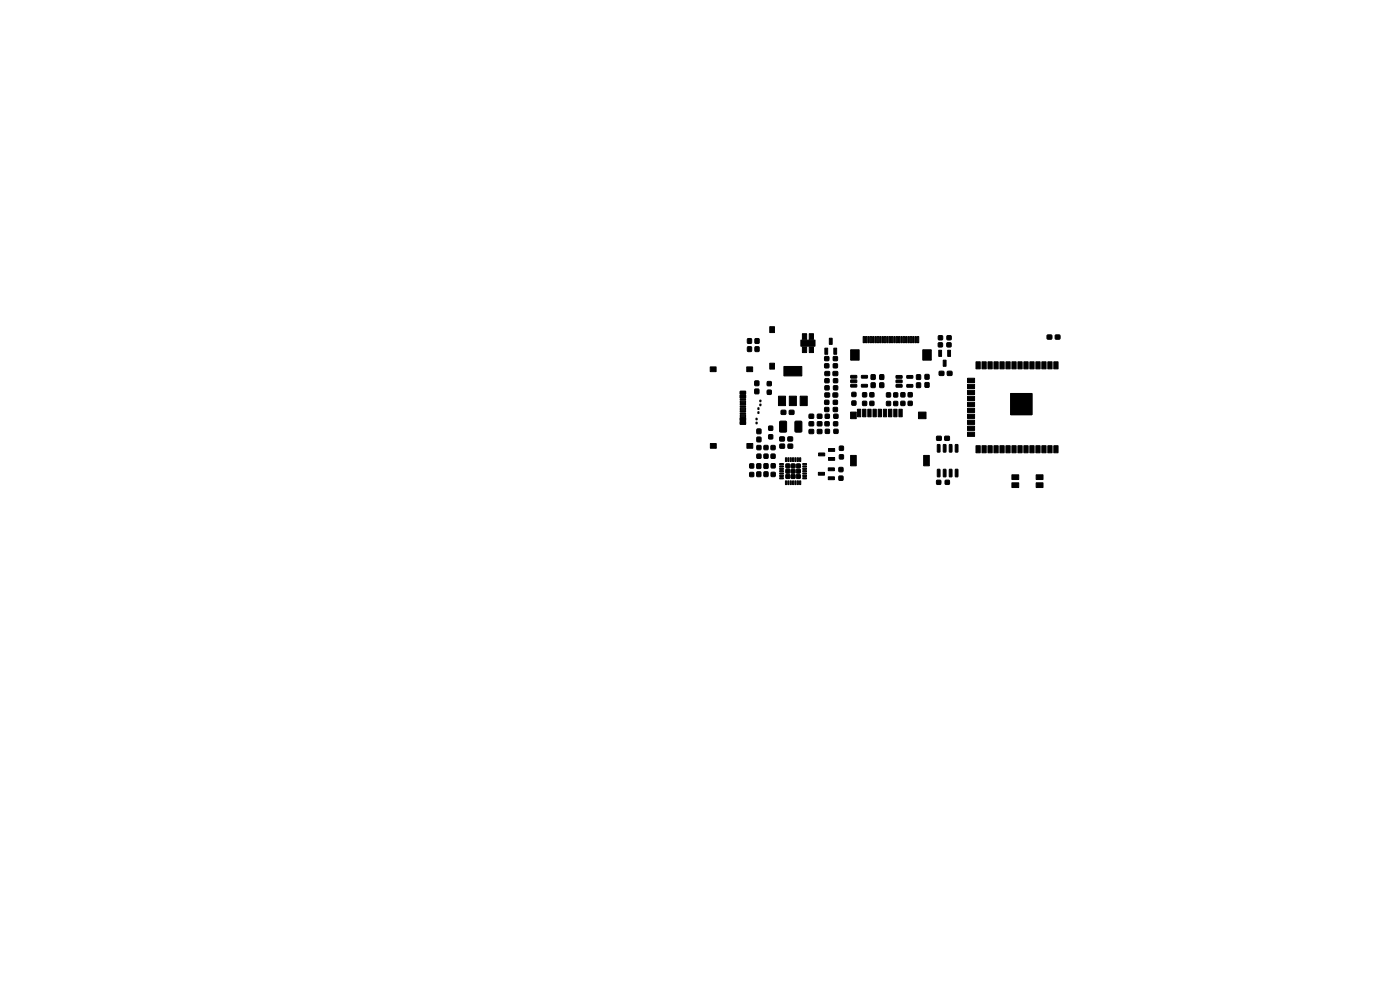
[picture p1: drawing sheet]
<svg xmlns="http://www.w3.org/2000/svg" width="297mm" height="210mm" viewBox="0 0 297 210" stroke-linecap="round" stroke-linejoin="round" font-family="sans-serif">
<g fill="#000" stroke="#000" stroke-width=".21">
<path d="M150.7 77.8h1.2v1h-1.2zM158.4 77.8h1.3v1h-1.3zM158.6 71.9h.8v.9h-.8zM158.6 73.6h.8v.9h-.8zM160.2 73.6h.8v.9h-.8zM160.2 71.9h.8v.9h-.8zM163.3 77h1v1.3h-1zM163.3 69.3h1v1.3h-1zM169.9 72.1h3v1.3h-3zM166.3 77.7h3.8v2h-3.8zM170.2 73.6h.9v1.2h-.9zM170.2 70.8h.9v1.2h-.9z"/>
<path d="M171.7 70.8h.9v1.2h-.9zM171.7 73.6h.9v1.2h-.9zM175 75.7h.8v.8h-.8zM175 77.2h.8v.8h-.8zM175 73.8h.6v1.3h-.6zM175 78.8h1v.8h-1zM175.9 71.7h.6v1.3h-.6zM176.8 75.7h.8v.8h-.8zM176.8 77.2h.8v.8h-.8zM176.9 73.8h.6v1.3h-.6zM176.8 78.8h.9v.8h-.9zM180.5 79.7l1.2-.1 .1 .5-1.3 .1z"/>
<path d="M180.5 74.2h1.8v2.2h-1.8zM182.8 79.7l1.2-.1v.5l-1.2 .1zM183.1 71.4h.3v1.3h-.3zM183.6 71.4h.3v1.3h-.3zM184.1 71.4h.3v1.3h-.3zM184.6 71.4h.3v1.3h-.3zM185.1 71.4h.3v1.3h-.3zM184.8 79.5h.8v1h-.8zM185.6 71.4h.3v1.3h-.3zM186.1 71.4h.3v1.3h-.3zM186.6 71.4h.3v1.3h-.3zM187.1 71.4h.3v1.3h-.3z"/>
<path d="M186.7 79.5h.8v1h-.8zM187.6 71.4h.3v1.3h-.3zM188.1 71.4h.3v1.3h-.3zM188.6 71.4h.3v1.3h-.3zM189.1 71.4h.3v1.3h-.3zM189.6 71.4h.3v1.3h-.3zM190.1 79.7h1.2l.1 .5h-1.2zM190.1 71.4h.3v1.3h-.3zM190.6 71.4h.3v1.3h-.3zM191.1 71.4h.3v1.3h-.3zM191.6 71.4h.3v1.3h-.3zM192.1 71.4h.3v1.3h-.3z"/>
<path d="M192.4 79.7h1.2l.1 .5h-1.3zM192.6 71.4h.3v1.3h-.3zM193.1 71.4h.3v1.3h-.3zM193.6 71.4h.3v1.3h-.3zM194.1 71.4h.3v1.3h-.3zM194.6 71.4h.3v1.3h-.3zM194.5 79.5h.8v1h-.8zM195.8 74.2h1.8v2.2h-1.8zM196.3 79.5h.8v.9h-.8zM199.1 71.2h.8v.9h-.8zM199.1 74.3h.6v1.3h-.6zM199.3 78.8h.9v.8h-.9z"/>
<path d="M199.1 72.7h.8v.9h-.8zM200.1 76.4h.6v1.3h-.6zM200.9 71.2h.9v.9h-.9zM201 78.8h.9v.8h-.9zM201 74.3h.7v1.3h-.7zM200.9 72.7h.8v.9h-.8zM207 76.7h1v1.6h-1zM208.3 76.7h.9v1.6h-.9zM209.6 76.7h.9v1.6h-.9zM210.9 76.7h.9v1.6h-.9zM212.1 76.7h.9v1.6h-.9zM213.4 76.7h.9v1.6h-.9z"/>
<path d="M214.7 76.7h.9v1.6h-.9zM215.9 76.7h.9v1.6h-.9zM217.2 76.7h.9v1.6h-.9zM218.5 76.7h.9v1.6h-.9zM219.7 76.7h1v1.6h-1zM221 76.7h.9v1.6h-.9zM222.2 71.1h.9v.8h-.9zM222.3 76.7h.9v1.6h-.9zM223.6 76.7h.9v1.6h-.9zM223.9 71.1h.9v.8h-.9zM150.7 94.1h1.2v1h-1.2zM157 83h1.2v.6h-1.2z"/>
<path d="M157 83.8h1.2v.6h-1.2zM157 85.1h1.2v.3h-1.2zM157 86.1h1.2v.3h-1.2zM157 86.6h1.2v.3h-1.2zM157 87.6h1.2v.3h-1.2zM157 88.6h1.2v.6h-1.2zM157 89.4h1.2v.6h-1.2zM157 88.1h1.2v.3h-1.2zM157 87.1h1.2v.3h-1.2zM157 85.6h1.2v.3h-1.2zM157 84.6h1.2v.3h-1.2zM158.5 94.1h1.2v1h-1.2z"/>
<path d="M159.1 98.4h.8v.9h-.8zM160.1 82.6h.9v.9h-.9zM160.1 80.8h.9v1h-.9zM160.4 89.6h.2v.3h-.2zM160.4 88.7h.2v.4l-.2-.1zM160.6 98.4h.8v.9h-.8zM160.8 87.4h.2v.3h-.2zM160.8 86.5h.2v.4l-.2-.1zM160.6 91h.8v1h-.8zM160.6 92.8h.8v.9h-.8zM160.6 94.5h.8v.9h-.8zM160.6 96.4h.8v.8h-.8z"/>
<path d="M161.2 84.9h.2v.3h-.2zM161.2 85.7h.2v.4l-.2-.1zM162.1 98.4h.8v.9h-.8zM162.1 94.5h.8v.9h-.8zM162.1 96.4h.8v.8h-.8zM162.8 82.8h.8v.8h-.8zM162.8 81h.8v.8h-.8zM163.1 90.4h.8v.9h-.8zM163.1 92.2h.8v.9h-.8zM163.6 96.4h.8v.8h-.8zM163.6 94.5h.8v.9h-.8zM163.6 98.4h.8v.8h-.8z"/>
<path d="M165.4 98.3h.8v.2l-.8 .1zM165.4 98.8h.8v.2l-.8 .1zM165.4 99.3h.8v.2l-.8 .1zM165.4 99.8h.8v.2l-.8 .1zM165.4 92.7h1v.8h-1zM165.5 94.2h.9v.8h-.9zM165.2 84h1.4v2h-1.4zM165.7 87.1h1v.8h-1zM166.6 97.1h.3l-.1 .8h-.2zM165.4 89.4l1.2-.1 .3 .2v1.9l-.2 .3h-1.1l-.2-.2zM167.1 97.1h.3l-.1 .8h-.2zM166.7 98.4h.8v.8h-.8z"/>
<path d="M166.7 99.6h.8v.7h-.8zM167.6 97.1h.3l-.1 .8h-.2zM167.2 92.7h.9v.8h-.9zM167.2 94.2h.9v.8h-.9zM168.1 97.1h.3l-.1 .8h-.2zM167.5 87.1h.9v.8h-.9zM167.9 98.4h.7v.8h-.7zM167.9 99.6h.7v.7h-.7zM168.6 97.1h.3l-.1 .8h-.2zM167.5 84h1.4v2h-1.4zM169.1 97.1h.3l-.1 .8h-.2zM169 98.4h.8v.8h-.8z"/>
<path d="M169 99.6h.8v.7h-.8zM169.6 97.1h.3l-.1 .8h-.2zM168.7 89.4l1.2-.1 .2 .2v1.9l-.1 .3h-1.1l-.3-.2zM170.3 99.8h.8v.2l-.8 .1zM170.3 99.3h.8v.2l-.8 .1zM170.3 98.8h.8v.2l-.8 .1zM170.3 98.3h.8v.2l-.8 .1zM169.7 84h1.6v2h-1.6zM171.7 89.5h.9v.8h-.9zM171.7 91.1h.9v.8h-.9zM171.7 87.9h.9v.8h-.9zM173.4 89.5h.9v.8h-.9z"/>
<path d="M173.4 91.1h.9v.8h-.9zM173.4 87.9h.9v.8h-.9zM175 84.9h.8v.8h-.8zM175 86.5h.8v.8h-.8zM175 80.4h.9v.8h-.9zM175 81.9h.9v.8h-.9zM175 83.4h1v.8h-1zM173.7 96.1h1.3v.6h-1.3zM175 89.5h.9v.8h-.9zM175.1 87.9h.8v.8h-.8zM175.1 91.1h.8v.8h-.8zM176.7 83.4h1v.8h-1z"/>
<path d="M176.8 84.9h.8v.8h-.8zM176.8 86.5h.8v.8h-.8zM176.8 80.4h.9v.8h-.9zM176.8 81.9h.9v.8h-.9zM175.7 99.3h1.3v.5h-1.3zM175.8 97.1h1.3v.6h-1.3zM175.8 95.1h1.3v.7h-1.3zM176.9 89.5h.8v.8h-.8zM176.9 87.9h.8v.8h-.8zM176.9 91.1h.9v.8h-.9zM178.1 94.7h.8v.8h-.8zM178.1 96.5h.8v.8h-.8z"/>
<path d="M180.5 80.6h1.2l.1 .5-1.3 .1zM180.5 81.6l1.2-.1 .1 .5-1.3 .1zM180.7 85.1h.9v.8h-.9zM180.7 83.3h.9v.8h-.9zM180.4 96.6h1.2v2.2h-1.2zM180.4 87.4h1.2v1.4h-1.2zM181.9 86.8h.7v1.6h-.7zM182.8 81.6l1.2-.1v.5l-1.2 .1zM183 83.3h.8v.9h-.8zM183 85.2h.8v.8h-.8zM183 86.8h.7v1.6h-.7zM184.1 86.8h.7v1.6h-.7z"/>
<path d="M184.6 83.3h.8v.9h-.8zM184.6 85.2h.8v.8h-.8zM184.8 81.2h.8v1h-.8zM185.2 86.8h.7v1.6h-.7zM186.3 86.8h.7v1.6h-.7zM186.7 81.2h.8v1h-.8zM187.4 86.8h.7v1.6h-.7zM188.1 83.4h.8v.8h-.8zM188.1 85.2h.8v.8h-.8zM188.5 86.8h.7v1.6h-.7zM190.1 80.6h1.2l.1 .5-1.2 .1zM190.1 81.6h1.2l.1 .5h-1.2z"/>
<path d="M189.6 83.4h.8v.8h-.8zM189.6 85.2h.8v.8h-.8zM189.6 86.8h.7v1.6h-.7zM190.7 86.8h.7v1.6h-.7zM191.1 83.3h.8v.9h-.8zM191.1 85.2h.8v.8h-.8zM192.4 81.6h1.2l.1 .5h-1.3zM192.7 85.1h.8v.9h-.8zM192.7 83.3h.8v.9h-.8zM194.5 81.2h.8v1h-.8zM194.9 87.4h1.5v1.4h-1.5zM196.3 81.2h.8v.9h-.8z"/>
<path d="M196 96.6h1.1v2.2h-1.1zM198.7 92.6h1v.8h-1zM198.9 94.3l.5 .1-.1 1.5-.5-.1zM200.1 94.3l.6 .1-.1 1.5-.5-.1zM200.4 92.6h1v.8h-1zM201.4 94.3l.6 .1-.1 1.5-.5-.1zM202.7 94.3l.5 .1-.1 1.5-.4-.1zM205.3 80.2h1.4v.9h-1.4zM205.3 81.5h1.4v.9h-1.4zM205.3 82.8h1.4v.9h-1.4zM205.3 84.1h1.4v.9h-1.4zM205.3 85.3h1.4v.9h-1.4z"/>
<path d="M205.3 86.6h1.4v.9h-1.4zM205.3 87.9h1.4v.9h-1.4zM205.3 89.1h1.4v.9h-1.4zM205.3 90.4h1.4v.9h-1.4zM205.3 91.7h1.4v.9h-1.4zM207 94.5h1v1.6h-1zM208.3 94.5h.9v1.6h-.9zM209.6 94.5h.9v1.6h-.9zM210.9 94.5h.9v1.6h-.9zM212.1 94.5h.9v1.6h-.9zM213.4 94.5h.9v1.6h-.9zM214.4 83.5h4.5v4.5h-4.5z"/>
<path d="M214.7 94.5h.9v1.6h-.9zM215.9 94.5h.9v1.6h-.9zM217.2 94.5h.9v1.6h-.9zM218.5 94.5h.9v1.6h-.9zM219.7 94.5h1v1.6h-1zM221 94.5h.9v1.6h-.9zM222.3 94.5h.9v1.6h-.9zM223.6 94.5h.9v1.6h-.9zM159.1 100.2h.8v.9h-.8zM160.6 100.1h.8v1h-.8zM162.1 100.1h.8v1h-.8zM163.6 100.2h.8v.9h-.8z"/>
<path d="M165.4 100.3h.8v.2l-.8 .1zM165.4 100.8h.8v.2l-.8 .1zM165.4 101.3h.8v.2l-.8 .1zM166.6 102h.3l-.1 .8h-.2zM167.1 102h.3l-.1 .8h-.2zM166.7 100.7h.8v.8h-.8zM167.6 102h.3l-.1 .8h-.2zM168.1 102h.3l-.1 .8h-.2zM167.9 100.7h.7v.8h-.7zM168.6 102h.3l-.1 .8h-.2zM169.1 102h.3l-.1 .8h-.2zM169 100.7h.8v.8h-.8z"/>
<path d="M169.6 102h.3l-.1 .8h-.2zM170.3 101.3h.8v.2l-.8 .1zM170.3 100.8h.8v.2l-.8 .1zM170.3 100.3h.8v.2l-.8 .1zM173.6 100.2h1.3v.6h-1.3zM175.7 101.1h1.3v.7h-1.3zM178 101h.8v.9h-.8zM178 99.2h.8v.8h-.8zM198.9 99.6h.5l-.1 1.6-.5-.1zM198.7 101.9h.9v.8h-.9zM200.1 99.6h.6l-.1 1.6-.5-.1zM200.5 101.9h.9v.8h-.9z"/>
<path d="M201.4 99.6h.6l-.1 1.6-.5-.1zM202.7 99.6h.5l-.1 1.6-.4-.1zM214.7 102.4h1.4v1h-1.4zM214.7 100.7h1.4v1h-1.4zM219.8 102.4h1.5v1h-1.5zM219.8 100.7h1.5v1h-1.5z"/>
</g>
</svg>
